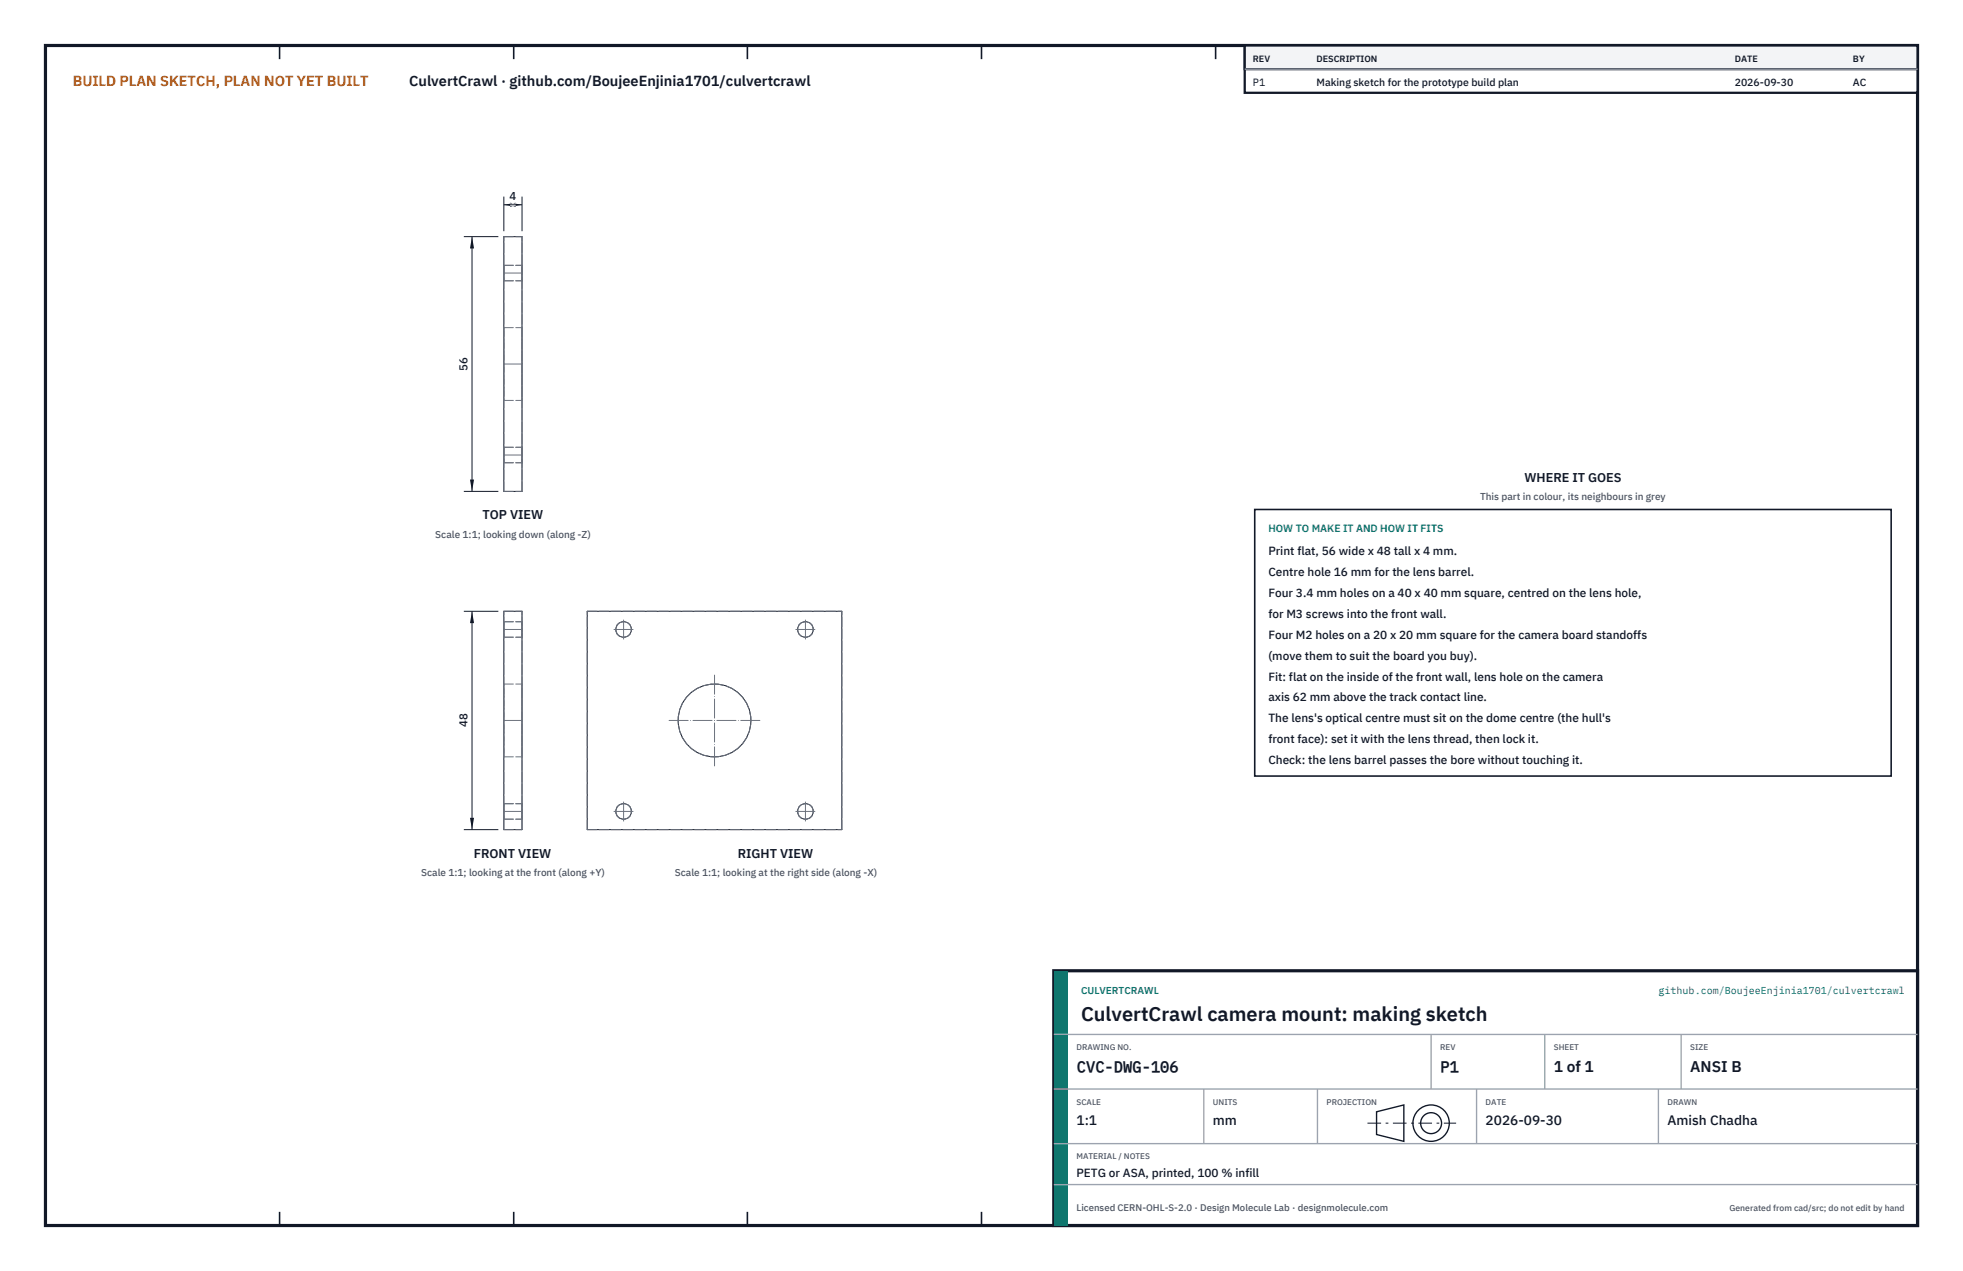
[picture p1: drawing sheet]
<svg xmlns="http://www.w3.org/2000/svg" width="432mm" height="279mm" viewBox="0 0 432 279" stroke-linecap="round" stroke-linejoin="round" font-family="sans-serif">
<defs><g id="words">
<text font-size="4.4" fill="#111827" x="237.8" y="224.4">CulvertCrawl camera mount: making sketch</text>
<g font-size="3.4" fill="#111827">
<text x="236.8" y="235.6">CVC-DWG-106</text>
<text x="316.8" y="235.6">P1</text>
<text x="341.8" y="235.6">1 of 1</text>
<text x="371.8" y="235.6">ANSI B</text>
</g>
<text font-size="3.2" fill="#b45309" x="16" y="19">BUILD PLAN SKETCH, PLAN NOT YET BUILT</text>
<text font-size="3.2" fill="#111827" x="90" y="19">CulvertCrawl · github.com/BoujeeEnjinia1701/culvertcrawl</text>
<g font-size="3" fill="#111827">
<text x="236.8" y="247.2">1:1</text>
<text x="266.8" y="247.2">mm</text>
<text x="326.8" y="247.2">2026-09-30</text>
<text x="366.8" y="247.2">Amish Chadha</text>
</g>
<g font-size="2.8" fill="#111827">
<text x="335.3" y="106">WHERE IT GOES</text>
<text x="106.1" y="114.2">TOP VIEW</text>
<text x="104.2" y="188.6">FRONT VIEW</text>
<text x="162.3" y="188.6">RIGHT VIEW</text>
</g>
<g font-size="2.6" fill="#111827">
<text x="279" y="122">Print flat, 56 wide x 48 tall x 4 mm.</text>
<text x="279" y="126.6">Centre hole 16 mm for the lens barrel.</text>
<text x="279" y="131.2">Four 3.4 mm holes on a 40 x 40 mm square, centred on the lens hole,</text>
<text x="279" y="135.8">for M3 screws into the front wall.</text>
<text x="279" y="140.4">Four M2 holes on a 20 x 20 mm square for the camera board standoffs</text>
<text x="279" y="145">(move them to suit the board you buy).</text>
<text x="279" y="149.6">Fit: flat on the inside of the front wall, lens hole on the camera</text>
<text x="279" y="154.2">axis 62 mm above the track contact line.</text>
<text x="279" y="158.8">The lens's optical centre must sit on the dome centre (the hull's</text>
<text x="279" y="163.4">front face): set it with the lens thread, then lock it.</text>
<text x="279" y="168">Check: the lens barrel passes the bore without touching it.</text>
<text x="236.8" y="258.8">PETG or ASA, printed, 100 % infill</text>
</g>
<g font-size="2.5" fill="#111827">
<text x="112.1" y="44">4</text>
<text x="102.8" y="81.5" transform="rotate(-90 102.8 81.5)">56</text>
<text x="102.8" y="159.9" transform="rotate(-90 102.8 159.9)">48</text>
</g>
<g font-size="2.3" fill="#111827">
<text x="275.6" y="18.8">P1</text>
<text x="289.6" y="18.8">Making sketch for the prototype build plan</text>
<text x="381.6" y="18.8">2026-09-30</text>
<text x="407.6" y="18.8">AC</text>
</g>
<text font-size="2.3" fill="#0f766e" x="279" y="117">HOW TO MAKE IT AND HOW IT FITS</text>
<g font-size="2.2" fill="#4b5563">
<text x="325.6" y="110">This part in colour, its neighbours in grey</text>
<text x="95.7" y="118.2">Scale 1:1; looking down (along -Z)</text>
<text x="92.7" y="192.6">Scale 1:1; looking at the front (along +Y)</text>
<text x="148.4" y="192.6">Scale 1:1; looking at the right side (along -X)</text>
</g>
<g font-size="2.2" fill="#0f766e">
<text x="237.8" y="218.4">CULVERTCRAWL</text>
<text x="364.9" y="218.4">github.com/BoujeeEnjinia1701/culvertcrawl</text>
</g>
<text font-size="2.1" fill="#4b5563" x="236.8" y="266.2">Licensed CERN-OHL-S-2.0 · Design Molecule Lab · designmolecule.com</text>
<g font-size="2" fill="#111827">
<text x="275.6" y="13.6">REV</text>
<text x="289.6" y="13.6">DESCRIPTION</text>
<text x="381.6" y="13.6">DATE</text>
<text x="407.6" y="13.6">BY</text>
</g>
<text font-size="1.9" fill="#4b5563" x="380.4" y="266.2">Generated from cad/src; do not edit by hand</text>
<g font-size="1.8" fill="#4b5563">
<text x="236.8" y="230.8">DRAWING NO.</text>
<text x="316.8" y="230.8">REV</text>
<text x="341.8" y="230.8">SHEET</text>
<text x="371.8" y="230.8">SIZE</text>
<text x="236.8" y="242.8">SCALE</text>
<text x="266.8" y="242.8">UNITS</text>
<text x="291.8" y="242.8">PROJECTION</text>
<text x="326.8" y="242.8">DATE</text>
<text x="366.8" y="242.8">DRAWN</text>
<text x="236.8" y="254.8">MATERIAL / NOTES</text>
</g>
</g></defs>
<path d="M10 10h411.8v259.4h-411.8z" fill="none" stroke="#111827" stroke-width=".7" stroke-linecap="butt"/>
<g fill="none" stroke="#111827" stroke-width=".35">
<path d="M61.5 10v3M113 10v3M164.4 10v3M215.9 10v3M267.4 10v3M318.9 10v3M370.3 10v3M61.5 266.4v3M113 266.4v3M164.4 266.4v3M215.9 266.4v3M267.4 266.4v3"/>
<path d="M318.9 266.4v3M370.3 266.4v3"/>
</g>
<g fill="none" stroke="#111727" stroke-width=".22">
<path d="M110.8 52h4v56h-4zM110.8 134.4h4v48h-4zM129.2 134.4h56v48h-56z"/>
<circle cx="137.2" cy="138.4" r="1.71"/>
<circle cx="177.2" cy="138.4" r="1.71"/>
<circle cx="157.2" cy="158.4" r="8"/>
<circle cx="137.2" cy="178.4" r="1.71"/>
<circle cx="177.2" cy="178.4" r="1.71"/>
</g>
<g fill="none" stroke="#6a7180" stroke-width=".22" stroke-dasharray="2.1 .5">
<path d="M110.8 58.3v3.4M110.8 52h4M110.8 58.3h4M114.8 58.3v3.4M110.8 60v-1.7M110.8 61.7v-1.7M110.8 72v16M110.8 61.7h4M110.8 72h4M114.8 60v-1.7M114.8 61.7v-1.7M114.8 72v16"/>
<path d="M110.8 80v-8M110.8 88v-8M110.8 98.3v3.4M110.8 88h4M110.8 98.3h4M114.8 80v-8M114.8 88v-8M114.8 98.3v3.4M110.8 108v-56M110.8 100v-1.7M110.8 101.7v-1.7M110.8 108h4"/>
<path d="M110.8 101.7h4M114.8 108v-56M114.8 100v-1.7M114.8 101.7v-1.7M110.8 136.7v3.4M110.8 134.4h4M110.8 136.7h4M114.8 136.7v3.4M129.2 134.4h56M110.8 140.1v-3.4M110.8 150.4v16M110.8 140.1h4"/>
<path d="M110.8 150.4h4M114.8 140.1v-3.4M114.8 150.4v16M110.8 176.7v3.4M110.8 166.4v-16M110.8 166.4h4M110.8 176.7h4M114.8 176.7v3.4M114.8 166.4v-16M110.8 182.4v-48M110.8 180.1v-3.4M110.8 182.4h4"/>
<path d="M110.8 180.1h4M114.8 182.4v-48M114.8 180.1v-3.4M129.2 182.4v-48M129.2 182.4h56M185.2 182.4v-48"/>
<circle cx="137.2" cy="138.4" r="1.71"/>
<circle cx="177.2" cy="138.4" r="1.71"/>
<circle cx="157.2" cy="158.4" r="8"/>
<circle cx="137.2" cy="178.4" r="1.71"/>
<circle cx="177.2" cy="178.4" r="1.71"/>
</g>
<g fill="none" stroke="#6a7180" stroke-width=".22" stroke-dasharray="4.2 .5 0 .5">
<path d="M110.8 60h4M110.8 80h4M110.8 100h4M110.8 138.4h4M135.1 138.4h4.2M175.1 138.4h4.2M110.8 158.4h4M137.2 140.5v-4.2M147.2 158.4h20M177.2 140.5v-4.2M110.8 178.4h4M135.1 178.4h4.2"/>
<path d="M157.2 168.4v-20M175.1 178.4h4.2M137.2 180.5v-4.2M177.2 180.5v-4.2"/>
</g>
<path d="M110.8 43.2v7.6M110.8 45h4M114.8 43.2v7.6" fill="none" stroke="#111827" stroke-width=".22"/>
<path d="M110.8 45l2.6-.4v.9zM112.2 44.6v.9l2.6-.5z" fill="#111827"/>
<path d="M102 52h7.6M103.8 52v56M102 108h7.6" fill="none" stroke="#111827" stroke-width=".22"/>
<path d="M103.8 52l-.4 2.6h.9zM103.4 105.4h.9l-.5 2.6z" fill="#111827"/>
<path d="M102 134.4h7.6M103.8 134.4v48M102 182.4h7.6" fill="none" stroke="#111827" stroke-width=".22"/>
<path d="M103.8 134.4l-.4 2.6h.9zM103.4 179.8h.9l-.5 2.6z" fill="#111827"/>
<path d="M276 112h140v58.6h-140z" fill="#fff" stroke="#111827" stroke-width=".35"/>
<path d="M273.8 10h148v10.4h-148z" fill="#fff" stroke="#111827" stroke-width=".5"/>
<path d="M273.8 10h148v5.2h-148z" fill="#f3f4f6" stroke="#111827" stroke-width=".5"/>
<path d="M273.8 15.2h148" fill="none" stroke="#9ca3af" stroke-width=".3"/>
<path d="M231.8 213.4h190v56h-190z" fill="#fff" stroke="#111827" stroke-width=".7" stroke-linecap="butt"/>
<path d="M231.8 213.4h3v56h-3z" fill="#0f766e"/>
<path d="M231.8 227.4h190M231.8 239.4h190M264.8 239.4v12M289.8 239.4v12M314.8 227.4v12M324.8 239.4v12M339.8 227.4v12M364.8 239.4v12M369.8 227.4v12M231.8 251.4h190M231.8 260.4h190" fill="none" stroke="#9ca3af" stroke-width=".3"/>
<g fill="none" stroke="#111827" stroke-width=".3">
<path d="M302.8 244.4l6-1.5v8l-6-1.5z"/>
<circle cx="314.8" cy="246.9" r="4"/>
<circle cx="314.8" cy="246.9" r="2.3"/>
</g>
<path d="M300.8 246.9h19.5" fill="none" stroke="#111827" stroke-width=".22" stroke-dasharray="3 1 .6 1" stroke-linecap="butt"/>
<use href="#words"/>
</svg>
